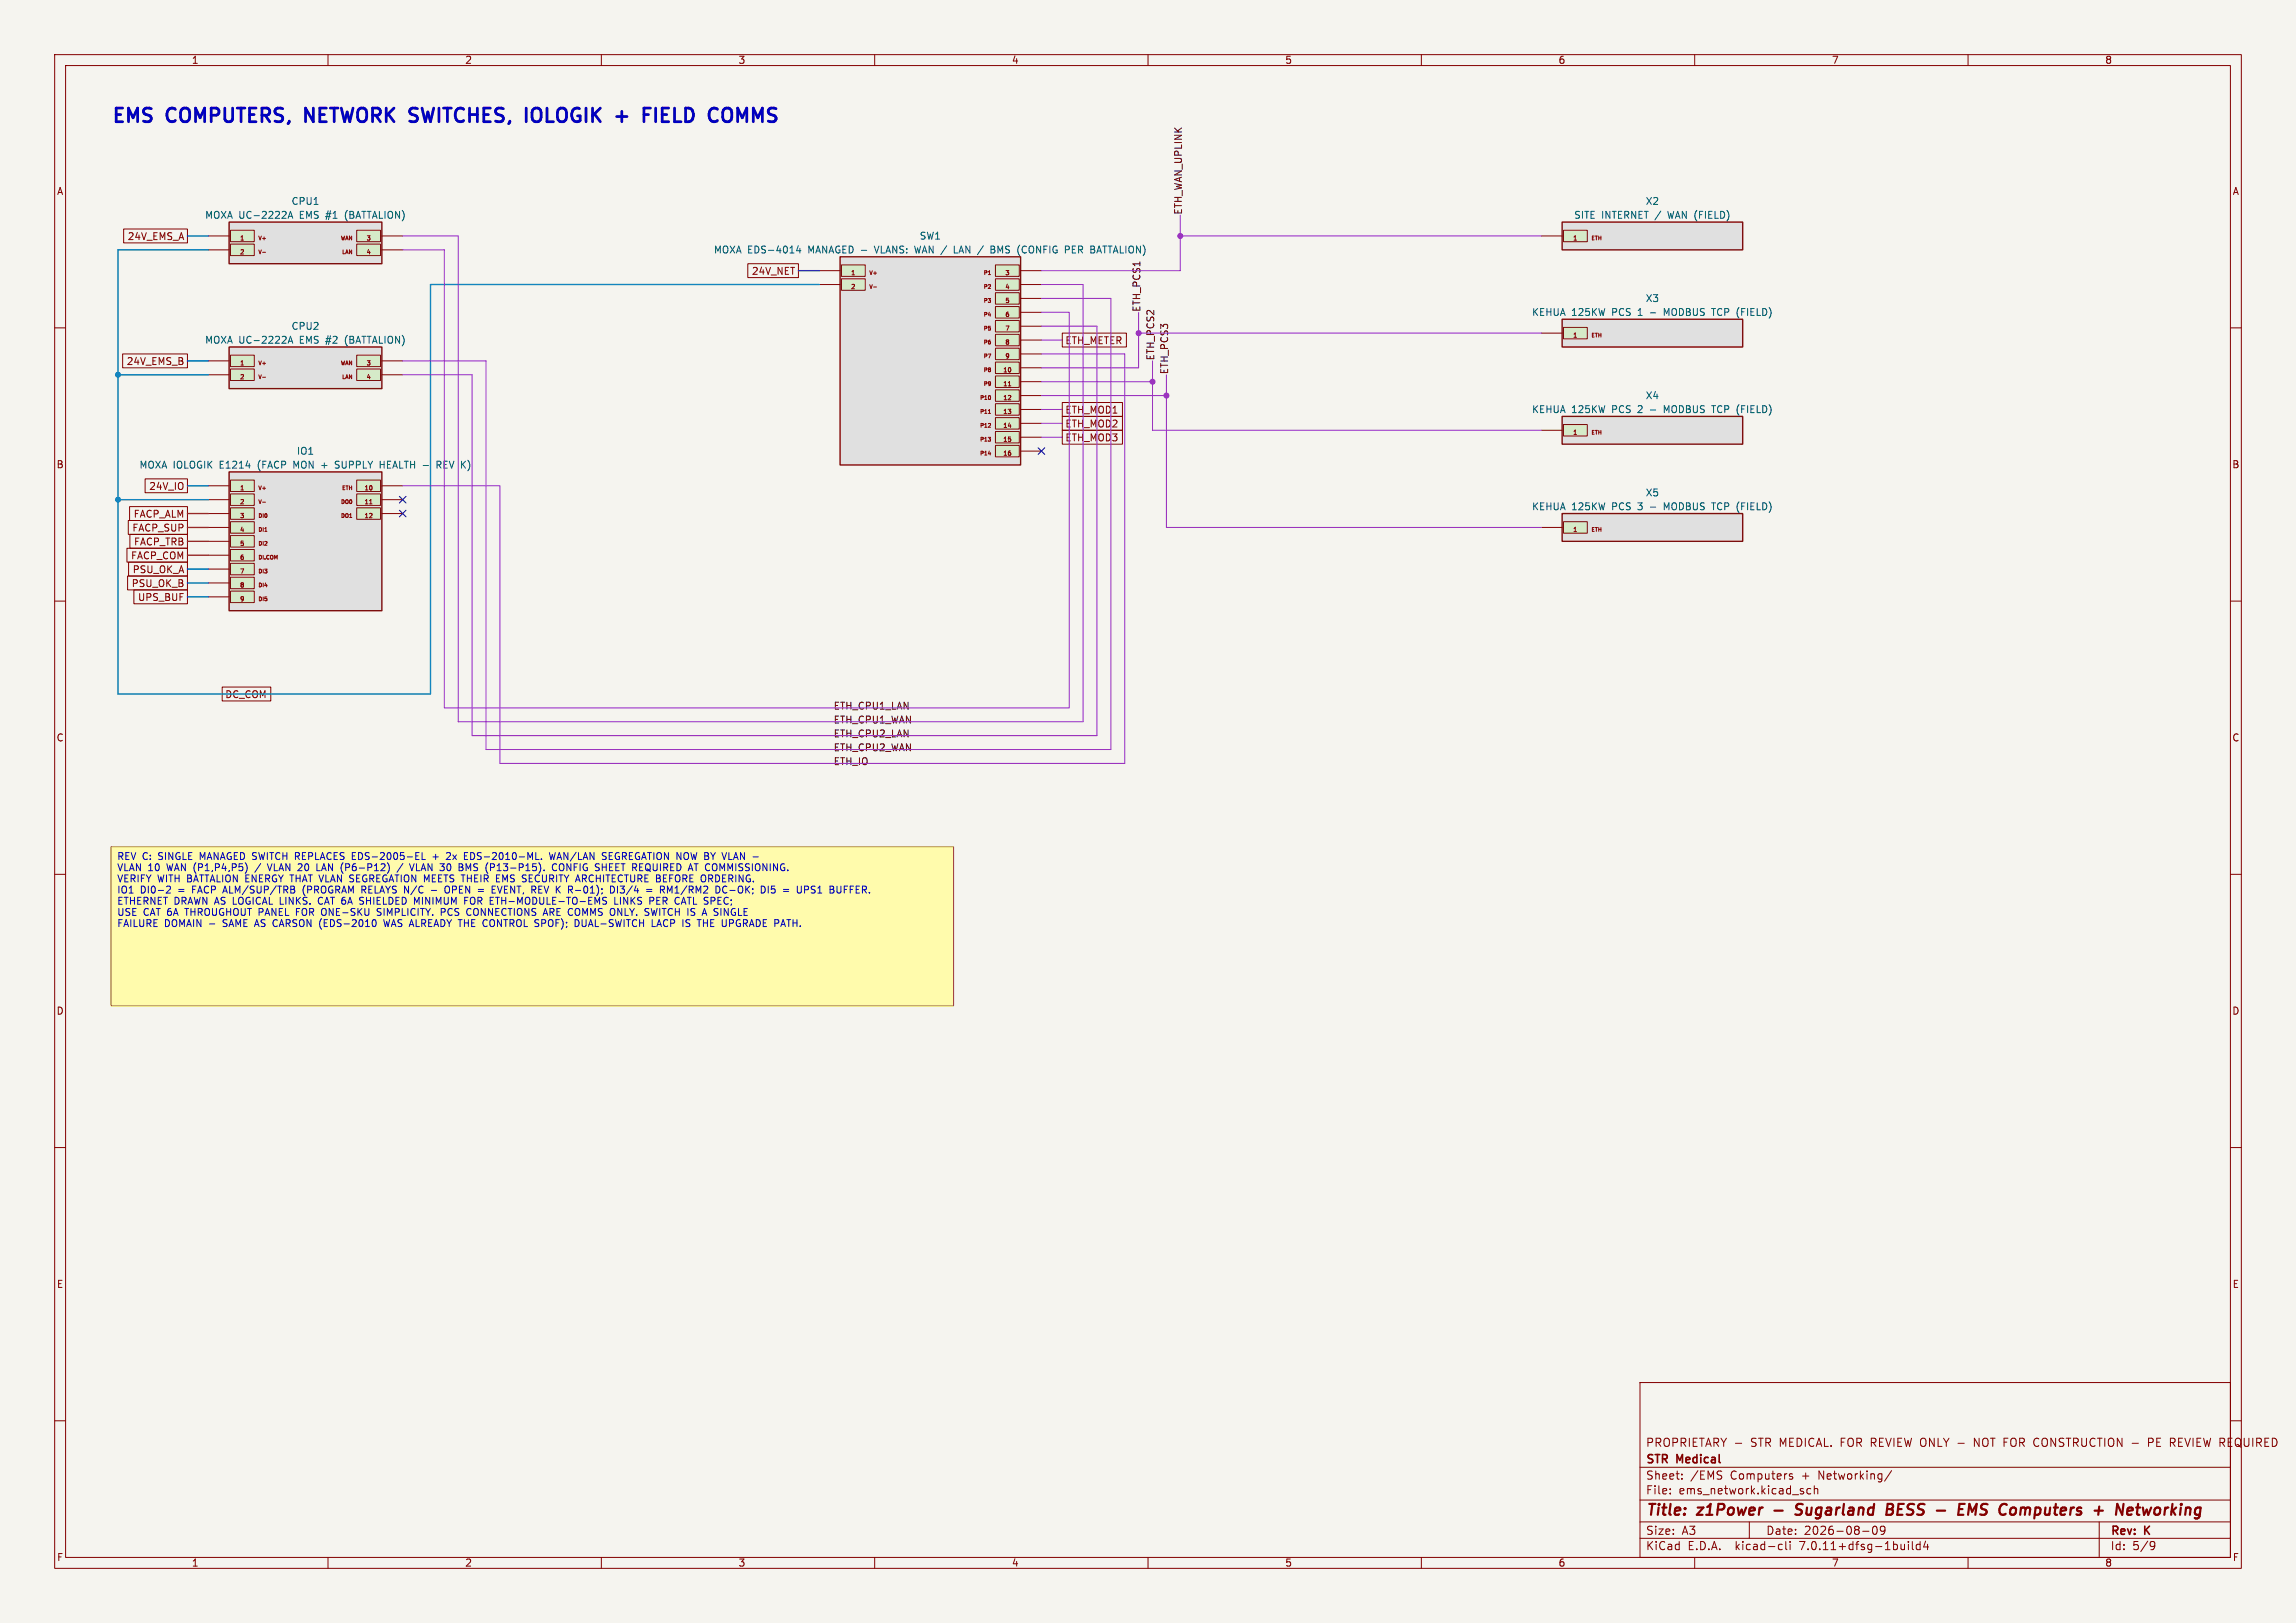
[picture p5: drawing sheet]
<svg xmlns="http://www.w3.org/2000/svg" width="420mm" height="297mm" viewBox="0 0 420 297" stroke-linecap="round" stroke-linejoin="round" font-family="sans-serif">
<defs><g id="words">
<g font-size="3.5" fill="#0000c2">
<text x="20.3" y="22.6">EMS</text>
<text x="30.7" y="22.6">COMPUTERS,</text>
<text x="57" y="22.6">NETWORK SWITCHES,</text>
<text x="99.3" y="22.6">IOLOGIK</text>
<text x="116.9" y="22.6">+</text>
<text x="122.9" y="22.6">FIELD</text>
<text x="135.9" y="22.6">COMMS</text>
</g>
<g font-size="2.8" fill="#840000">
<text x="301" y="277.9">Title:</text>
<text x="310.6" y="277.9">z1Power</text>
<text x="330.2" y="277.9">Sugarland</text>
<text x="347.5" y="277.9">BESS</text>
<text x="357.5" y="277.9">-</text>
<text x="362.3" y="277.9">EMS</text>
<text x="370.6" y="277.9">Computers</text>
<text x="388.7" y="277.9">+</text>
<text x="393.5" y="277.9">Networking</text>
</g>
<g font-size="2.1" fill="#840000">
<text x="301" y="268.2">STR</text>
<text x="301" y="265">PROPRIETARY -</text>
<text x="306.8" y="268.2">Medical</text>
<text x="320.3" y="265">STR MEDICAL. FOR REVIEW ONLY -</text>
<text x="362" y="265">NOT FOR CONSTRUCTION -</text>
<text x="394.4" y="265">PE REVIEW REQUIRED</text>
<text x="301" y="273.7">File:</text>
<text x="301" y="271">Sheet:</text>
<text x="307.1" y="273.7">ems_network.kicad_sch</text>
<text x="309.2" y="271">/EMS</text>
<text x="316.6" y="271">Computers</text>
<text x="329.7" y="271">+</text>
<text x="332.9" y="271">Networking/</text>
<text x="301" y="281.1">Size:</text>
<text x="307.6" y="281.1">A3</text>
<text x="323" y="281.1">Date:</text>
<text x="330" y="281.1">2026-08-09</text>
<text x="386" y="281.3">Rev:</text>
<text x="392.4" y="281.3">K</text>
<text x="301" y="283.9">KiCad</text>
<text x="308.7" y="283.9">E.D.A.</text>
<text x="317.6" y="283.9">kicad-cli</text>
<text x="329.5" y="283.9">7.0.11+dfsg-1build4</text>
<text x="386" y="283.9">Id:</text>
<text x="390.1" y="283.9">5/9</text>
</g>
<g font-size="1.8" fill="#840000">
<text x="35" y="11.9">1</text>
<text x="85" y="11.9">2</text>
<text x="135" y="11.9">3</text>
<text x="185" y="11.9">4</text>
<text x="235" y="11.9">5</text>
<text x="285" y="11.9">6</text>
<text x="335" y="11.9">7</text>
<text x="385" y="11.9">8</text>
<text x="10.3" y="35.9">A</text>
<text x="408.3" y="35.9">A</text>
<text x="23.3" y="44.1">24V_EMS_A</text>
<text x="137.4" y="50.5">24V_NET</text>
<text x="194.8" y="63.2">ETH_METER</text>
<text x="23.1" y="67">24V_EMS_B</text>
<text x="194.8" y="75.9">ETH_MOD1</text>
<text x="194.8" y="78.4">ETH_MOD2</text>
<text x="194.8" y="81">ETH_MOD3</text>
<text x="10.3" y="85.9">B</text>
<text x="27.2" y="89.9">24V_IO</text>
<text x="408.2" y="85.9">B</text>
<text x="24.4" y="94.9">FACP_ALM</text>
<text x="24.1" y="97.5">FACP_SUP</text>
<text x="24.4" y="100">FACP_TRB</text>
<text x="23.9" y="102.6">FACP_COM</text>
<text x="24" y="107.6">PSU_OK_B</text>
<text x="24.2" y="105.1">PSU_OK_A</text>
<text x="25.1" y="110.2">UPS_BUF</text>
<text x="41.1" y="128">DC_COM</text>
<text x="10.3" y="135.9">C</text>
<text x="408.2" y="135.9">C</text>
<text x="10.3" y="185.9">D</text>
<text x="408.2" y="185.9">D</text>
<text x="10.3" y="235.9">E</text>
<text x="408.3" y="235.9">E</text>
<text x="10.3" y="285.9">F</text>
<text x="35" y="286.9">1</text>
<text x="85" y="286.9">2</text>
<text x="135" y="286.9">3</text>
<text x="185" y="286.9">4</text>
<text x="235" y="286.9">5</text>
<text x="285" y="286.9">6</text>
<text x="335" y="286.9">7</text>
<text x="385" y="286.9">8</text>
<text x="408.3" y="285.9">F</text>
</g>
<g font-size="1.8" fill="#006464">
<text x="37.4" y="40.2">MOXA UC-2222A</text>
<text x="53.2" y="37.7">CPU1</text>
<text x="54.9" y="40.2">EMS #1</text>
<text x="63.6" y="40.2">(BATTALION)</text>
<text x="287.9" y="40.2">SITE INTERNET /</text>
<text x="300.9" y="37.7">X2</text>
<text x="305.4" y="40.2">WAN (FIELD)</text>
<text x="130.5" y="46.6">MOXA EDS-4014</text>
<text x="148" y="46.6">MANAGED -</text>
<text x="160.5" y="46.6">VLANS: WAN /</text>
<text x="168.1" y="44">SW1</text>
<text x="175.6" y="46.6">LAN /</text>
<text x="182.7" y="46.6">BMS</text>
<text x="187.8" y="46.6">(CONFIG</text>
<text x="196.7" y="46.6">PER BATTALION)</text>
<text x="280.1" y="58">KEHUA</text>
<text x="287.5" y="58">125KW</text>
<text x="295" y="58">PCS</text>
<text x="299.9" y="58">1</text>
<text x="300.9" y="55.5">X3</text>
<text x="302.3" y="58">-</text>
<text x="305" y="58">MODBUS</text>
<text x="314.1" y="58">TCP (FIELD)</text>
<text x="37.4" y="63.1">MOXA UC-2222A</text>
<text x="53.2" y="60.6">CPU2</text>
<text x="54.9" y="63.1">EMS #2</text>
<text x="63.6" y="63.1">(BATTALION)</text>
<text x="280.1" y="75.8">KEHUA</text>
<text x="287.5" y="75.8">125KW</text>
<text x="295" y="75.8">PCS</text>
<text x="299.9" y="75.8">2</text>
<text x="300.9" y="73.3">X4</text>
<text x="302.3" y="75.8">-</text>
<text x="305" y="75.8">MODBUS</text>
<text x="314.1" y="75.8">TCP (FIELD)</text>
<text x="54.2" y="83.4">IO1</text>
<text x="25.4" y="86">MOXA IOLOGIK</text>
<text x="40.3" y="86">E1214</text>
<text x="47.4" y="86">(FACP</text>
<text x="54.2" y="86">MON +</text>
<text x="62.2" y="86">SUPPLY</text>
<text x="70.6" y="86">HEALTH -</text>
<text x="81.4" y="86">REV K)</text>
<text x="280.1" y="93.6">KEHUA</text>
<text x="287.5" y="93.6">125KW</text>
<text x="295" y="93.6">PCS</text>
<text x="299.9" y="93.6">3</text>
<text x="300.9" y="91">X5</text>
<text x="302.3" y="93.6">-</text>
<text x="305" y="93.6">MODBUS</text>
<text x="314.1" y="93.6">TCP (FIELD)</text>
</g>
<g font-size="1.8" fill="#0f0f0f">
<text x="216.4" y="39.4" transform="rotate(-90 216.4 39.4)">ETH_WAN_UPLINK</text>
<text x="208.8" y="57.2" transform="rotate(-90 208.8 57.2)">ETH_PCS1</text>
<text x="211.3" y="66" transform="rotate(-90 211.3 66)">ETH_PCS2</text>
<text x="213.9" y="68.6" transform="rotate(-90 213.9 68.6)">ETH_PCS3</text>
<text x="152.4" y="130.1">ETH_CPU1_LAN</text>
<text x="152.4" y="132.6">ETH_CPU1_WAN</text>
<text x="152.4" y="135.1">ETH_CPU2_LAN</text>
<text x="152.4" y="137.7">ETH_CPU2_WAN</text>
<text x="152.4" y="140.2">ETH_IO</text>
</g>
<g font-size="1.8" fill="#0000c2">
<text x="21.3" y="157.7">REV C:</text>
<text x="21.3" y="159.7">VLAN 10</text>
<text x="21.3" y="161.8">VERIFY WITH BATTALION ENERGY THAT VLAN SEGREGATION MEETS THEIR EMS SECURITY ARCHITECTURE BEFORE ORDERING.</text>
<text x="29.1" y="157.7">SINGLE</text>
<text x="30.6" y="159.7">WAN (P1,P4,P5)</text>
<text x="36.8" y="157.7">MANAGED SWITCH REPLACES EDS-2005-EL</text>
<text x="47.2" y="159.7">/</text>
<text x="49.7" y="159.7">VLAN 20</text>
<text x="59" y="159.7">LAN (P6-P12)</text>
<text x="74.2" y="159.7">/</text>
<text x="76.7" y="159.7">VLAN 30</text>
<text x="80.2" y="157.7">+</text>
<text x="83" y="157.7">2x</text>
<text x="86" y="159.7">BMS</text>
<text x="86.4" y="157.7">EDS-2010-ML.</text>
<text x="91.1" y="159.7">(P13-P15).</text>
<text x="102.2" y="157.7">WAN/LAN</text>
<text x="103.5" y="159.7">CONFIG SHEET REQUIRED AT COMMISSIONING.</text>
<text x="112.1" y="157.7">SEGREGATION NOW BY VLAN -</text>
<text x="21.3" y="163.8">IO1</text>
<text x="21.3" y="165.9">ETHERNET DRAWN AS LOGICAL LINKS.</text>
<text x="21.3" y="167.9">USE CAT 6A</text>
<text x="25.7" y="163.8">DI0-2</text>
<text x="32.7" y="163.8">=</text>
<text x="34.2" y="167.9">THROUGHOUT PANEL FOR ONE-SKU</text>
<text x="35.4" y="163.8">FACP ALM/SUP/TRB</text>
<text x="56" y="163.8">(PROGRAM</text>
<text x="58.9" y="165.9">CAT 6A</text>
<text x="66.9" y="165.9">SHIELDED</text>
<text x="67" y="163.8">RELAYS N/C</text>
<text x="70.1" y="167.9">SIMPLICITY.</text>
<text x="77" y="165.9">MINIMUM</text>
<text x="81.9" y="167.9">PCS</text>
<text x="82.9" y="163.8">OPEN =</text>
<text x="86.4" y="165.9">FOR ETH-MODULE-TO-EMS</text>
<text x="86.9" y="167.9">CONNECTIONS ARE COMMS ONLY.</text>
<text x="91.9" y="163.8">EVENT, REV K</text>
<text x="106.4" y="163.8">R-01);</text>
<text x="114.3" y="165.9">LINKS</text>
<text x="114.3" y="163.8">DI3/4</text>
<text x="120.3" y="167.9">SWITCH IS</text>
<text x="120.9" y="165.9">PER CATL SPEC;</text>
<text x="121.1" y="163.8">=</text>
<text x="123.9" y="163.8">RM1/RM2</text>
<text x="131.3" y="167.9">A SINGLE</text>
<text x="134.2" y="163.8">DC-OK;</text>
<text x="142.7" y="163.8">DI5</text>
<text x="147" y="163.8">=</text>
<text x="149.7" y="163.8">UPS1</text>
<text x="155.9" y="163.8">BUFFER.</text>
<text x="21.3" y="170">FAILURE</text>
<text x="30.1" y="170">DOMAIN -</text>
<text x="41.1" y="170">SAME AS CARSON (EDS-2010</text>
<text x="71.3" y="170">WAS ALREADY THE CONTROL SPOF);</text>
<text x="107.2" y="170">DUAL-SWITCH</text>
<text x="121.5" y="170">LACP IS</text>
<text x="130.4" y="170">THE UPGRADE PATH.</text>
</g>
<g font-size="1.1" fill="#840000">
<text x="43.9" y="44.1">1</text>
<text x="43.9" y="46.7">2</text>
<text x="67" y="44.1">3</text>
<text x="67" y="46.7">4</text>
<text x="287.7" y="44.1">1</text>
<text x="155.6" y="50.5">1</text>
<text x="155.6" y="53">2</text>
<text x="183.8" y="50.5">3</text>
<text x="183.8" y="53">4</text>
<text x="183.8" y="55.6">5</text>
<text x="183.8" y="58.1">6</text>
<text x="183.8" y="60.6">7</text>
<text x="183.8" y="63.2">8</text>
<text x="183.8" y="65.7">9</text>
<text x="287.7" y="61.9">1</text>
<text x="43.9" y="67">1</text>
<text x="43.9" y="69.5">2</text>
<text x="67" y="67">3</text>
<text x="67" y="69.5">4</text>
<text x="183.5" y="68.3">10</text>
<text x="183.5" y="70.8">11</text>
<text x="183.5" y="73.3">12</text>
<text x="183.5" y="75.9">13</text>
<text x="183.5" y="78.4">14</text>
<text x="183.5" y="81">15</text>
<text x="183.5" y="83.5">16</text>
<text x="287.7" y="79.7">1</text>
<text x="43.9" y="89.8">1</text>
<text x="66.6" y="89.8">10</text>
<text x="43.9" y="92.4">2</text>
<text x="43.9" y="94.9">3</text>
<text x="66.6" y="92.4">11</text>
<text x="66.6" y="94.9">12</text>
<text x="43.9" y="97.5">4</text>
<text x="43.9" y="100">5</text>
<text x="287.7" y="97.5">1</text>
<text x="43.9" y="102.5">6</text>
<text x="43.9" y="105.1">7</text>
<text x="43.9" y="107.6">8</text>
<text x="43.9" y="110.2">9</text>
</g>
<g font-size="1" fill="#840000">
<text x="47.2" y="44.1">V+</text>
<text x="47.2" y="46.6">V-</text>
<text x="62.3" y="44.1">WAN</text>
<text x="62.5" y="46.6">LAN</text>
<text x="291.1" y="44.1">ETH</text>
<text x="159" y="50.4">V+</text>
<text x="159" y="53">V-</text>
<text x="179.9" y="50.4">P1</text>
<text x="179.9" y="53">P2</text>
<text x="179.9" y="55.5">P3</text>
<text x="179.9" y="58">P4</text>
<text x="179.9" y="60.6">P5</text>
<text x="179.9" y="63.1">P6</text>
<text x="179.9" y="65.7">P7</text>
<text x="291.1" y="61.8">ETH</text>
<text x="47.2" y="66.9">V+</text>
<text x="47.2" y="69.5">V-</text>
<text x="62.3" y="66.9">WAN</text>
<text x="62.5" y="69.5">LAN</text>
<text x="179.9" y="68.2">P8</text>
<text x="179.9" y="70.7">P9</text>
<text x="179.2" y="73.3">P10</text>
<text x="179.2" y="75.8">P11</text>
<text x="179.2" y="78.4">P12</text>
<text x="179.2" y="80.9">P13</text>
<text x="179.2" y="83.4">P14</text>
<text x="291.1" y="79.6">ETH</text>
<text x="47.2" y="89.8">V+</text>
<text x="62.5" y="89.8">ETH</text>
<text x="47.2" y="94.9">DI0</text>
<text x="47.2" y="92.3">V-</text>
<text x="62.3" y="92.3">DO0</text>
<text x="62.3" y="94.9">DO1</text>
<text x="47.2" y="97.4">DI1</text>
<text x="47.2" y="99.9">DI2</text>
<text x="291.1" y="97.4">ETH</text>
<text x="47.2" y="102.5">DI.COM</text>
<text x="47.2" y="105">DI3</text>
<text x="47.2" y="107.6">DI4</text>
<text x="47.2" y="110.1">DI5</text>
</g>
</g></defs>
<path d="M0 0h420v297h-420z" fill="#f5f4ef" stroke="#f5f4ef" stroke-width=".18"/>
<g fill="none" stroke="#840000" stroke-width=".18">
<path d="M10 10h400v277h-400zM12 12h396v273h-396zM60 10v2M110 10v2M160 10v2M210 10v2M260 10v2M310 10v2M360 10v2M10 60h2M22.6 41.9h11.7v2.6h-11.7zM38.1 43.2h3.8"/>
<path d="M38.1 45.7h3.8M48 46.2h.6M69.8 43.2h3.9M69.8 45.7h3.9M136.8 48.3h9.2v2.5h-9.2zM149.9 49.5h3.8M149.9 52.1h3.8M159.8 52.5h.5M186.7 49.5h3.8M186.7 52.1h3.8M186.7 54.6h3.8M186.7 57.2h3.8"/>
<path d="M186.7 59.7h3.8M281.9 43.2h3.8M408 60h2M22.4 64.8h11.9v2.5h-11.9zM38.1 66h3.8M38.1 68.6h3.8M48 69h.6M69.8 66h3.9M69.8 68.6h3.9M180.8 75.6h.4M184.4 70.6h.5M186.7 67.3h3.8"/>
<path d="M186.7 69.9h3.8M186.7 72.4h3.8M186.7 74.9h3.8M186.7 77.5h3.8M186.7 62.2h3.8M186.7 64.8h3.8M194.3 76.2h11v2.5h-11zM194.3 73.7h11v2.5h-11zM194.3 78.7h11v2.6h-11zM194.3 61h11.7v2.5h-11.7zM281.9 61h3.8M281.9 78.7h3.8"/>
<path d="M23.5 95.2h10.8v2.6h-10.8zM23.7 92.7h10.6v2.6h-10.6zM23.8 97.8h10.5v2.5h-10.5zM26.5 87.6h7.8v2.6h-7.8zM38.1 96.5h3.8M38.1 88.9h3.8M38.1 91.4h3.8M38.1 94h3.8M38.1 99.1h3.8M48 91.9h.6M67.6 92.2h.5M69.8 88.9h3.9"/>
<path d="M69.8 91.4h3.9M69.8 94h3.9M186.7 80h3.8M186.7 82.6h3.8M281.9 96.5h3.8M10 110h2M23.2 100.3h11.1v2.6h-11.1zM23.3 105.4h11v2.6h-11zM23.5 102.9h10.8v2.5h-10.8zM24.5 107.9h9.8v2.6h-9.8zM38.1 101.6h3.8M38.1 104.1h3.8"/>
<path d="M38.1 106.7h3.8M38.1 109.2h3.8M408 110h2M40.6 125.7h8.9v2.6h-8.9zM10 160h2M408 160h2M10 210h2M408 210h2M10 260h2M300 253h108v32h-108zM408 260h2M300 278.5h108"/>
<path d="M300 274.5h108M300 268.5h108M305.5 273.2v.2M305.5 272.5v.1M307.7 270.5v.2M307.7 269.8v.1M317.4 264.1h1.2M320 278.5v3M327.4 270.1l.5 .2v.1v.2l-.5 .1M327.4 269.8h.5M331.2 272.5l-.4-.1-.3 .3v.4l.2 .2h.5M331.9 272.5l.2-.1 .3 .1 .1 .9"/>
<path d="M331.9 271.9v1.5M342.7 279.4a.81 .81 0 0 0 .3 1.4l.2-.2 .2-.4-.2-.8M344 279.4l-.1 .5 .2 .2 .4 .1 .3-.3M344.7 279.4a.99 .99 0 0 1-.3 1.4h-.3M346 269.1l-1.3 1.9M361.2 264.7v-1.5l.8 1.5M384 278.5v6.5M393 264l.7-.1 .2-.2-.1-.4-.2-.1h-.6v1.5M60 285v2M110 285v2M160 285v2M210 285v2"/>
<path d="M260 285v2M300 281.5h108M310 285v2M325.6 282.6l.4 .1M326 283.5l-.4 .1M326.7 282.1v1.3l.2 .2M327.4 282.1v.1M327.4 282.6v1M340.7 280.2h1.2M349.1 282.1v.1M349.1 282.6v1M349.8 282.1v1.3l.2 .2"/>
<path d="M351.2 282.7l-.4-.1-.3 .3v.4l.2 .2h.5M351.2 282.1v1.5M352.2 282l-.3 1.1h.9M352.6 282.6v1M360 285v2M393.6 282.1l.5 .1a.99 .99 0 0 1-.4 1.4h-.3M394.2 282.7l-.3 .3h-.3"/>
</g>
<g fill="none" stroke="#840000" stroke-width=".4">
<path d="M324.6 276.4h1.5M329.5 277a.84 .84 0 0 1-1.1 .1M329.5 275.2l-.7 .1a.46 .46 0 0 0-.2 .5 .46 .46 0 0 0 .3 .4l.5 .1M345.2 276.2h.6M345.3 275.2h.7a.49 .49 0 0 1 .3 .5 .49 .49 0 0 1-.5 .5l.3 .1a.58 .58 0 0 1-.3 .9h-.8zM359.4 275.2h-1l-.2 2M360 277.2l.3-2 .4 1.4 .9-1.4-.3 2M369.7 275.9l-.2 1.3M370 275.9l-.3 .2M388.4 275.2l-.2 2-.9-2-.2 2M390.7 275.9h.8M391.1 275.2l-.2 1.7"/>
<path d="M392 275.9l.2 1.3 .5-.9 .3 .9"/>
</g>
<path d="M20.3 154.9h154.1v29.2h-154.1z" fill="#fffbac" stroke="#fffbac" stroke-width=".18"/>
<g fill="#e0e0e0" stroke="#e0e0e0" stroke-width=".18">
<path d="M285.7 94h33.1v5.1h-33.1z"/>
<path d="M285.7 58.4h33.1v5.1h-33.1z"/>
<path d="M285.7 40.6h33.1v5.1h-33.1z"/>
<path d="M285.7 76.2h33.1v5.1h-33.1z"/>
<path d="M41.9 63.5h27.9v7.6h-27.9z"/>
<path d="M41.9 40.6h27.9v7.7h-27.9z"/>
<path d="M41.9 86.4h27.9v25.4h-27.9z"/>
<path d="M153.7 47h33v38.1h-33z"/>
</g>
<g fill="#d5eac8" stroke="#d5eac8" stroke-width=".18">
<path d="M286 95.5h4.3v2.1h-4.3z"/>
<path d="M286 59.9h4.3v2.1h-4.3z"/>
<path d="M286 42.1h4.3v2.1h-4.3z"/>
<path d="M286 77.7h4.3v2.1h-4.3z"/>
<path d="M42.2 67.5h4.3v2.1h-4.3z"/>
<path d="M42.2 65h4.3v2.1h-4.3z"/>
<path d="M65.3 67.5h4.3v2.1h-4.3z"/>
<path d="M65.3 65h4.3v2.1h-4.3z"/>
<path d="M42.2 44.7h4.3v2.1h-4.3z"/>
<path d="M42.2 42.1h4.3v2.1h-4.3z"/>
<path d="M65.3 44.7h4.3v2.1h-4.3z"/>
<path d="M65.3 42.1h4.3v2.1h-4.3z"/>
<path d="M42.2 108.2h4.3v2.1h-4.3z"/>
<path d="M42.2 105.6h4.3v2.1h-4.3z"/>
<path d="M42.2 103.1h4.3v2.1h-4.3z"/>
<path d="M42.2 100.5h4.3v2.1h-4.3z"/>
<path d="M42.2 98h4.3v2.1h-4.3z"/>
<path d="M42.2 95.5h4.3v2.1h-4.3z"/>
<path d="M42.2 92.9h4.3v2.1h-4.3z"/>
<path d="M42.2 90.4h4.3v2.1h-4.3z"/>
<path d="M42.2 87.8h4.3v2.1h-4.3z"/>
<path d="M65.3 92.9h4.3v2.1h-4.3z"/>
<path d="M65.3 90.4h4.3v2.1h-4.3z"/>
<path d="M65.3 87.8h4.3v2.1h-4.3z"/>
<path d="M153.9 51h4.4v2.1h-4.4z"/>
<path d="M153.9 48.5h4.4v2.1h-4.4z"/>
<path d="M182.1 81.5h4.3v2.1h-4.3z"/>
<path d="M182.1 79h4.3v2.1h-4.3z"/>
<path d="M182.1 76.4h4.3v2.1h-4.3z"/>
<path d="M182.1 73.9h4.3v2.1h-4.3z"/>
<path d="M182.1 71.3h4.3v2.1h-4.3z"/>
<path d="M182.1 68.8h4.3v2.1h-4.3z"/>
<path d="M182.1 66.3h4.3v2.1h-4.3z"/>
<path d="M182.1 63.7h4.3v2.1h-4.3z"/>
<path d="M182.1 61.2h4.3v2.1h-4.3z"/>
<path d="M182.1 58.6h4.3v2.1h-4.3z"/>
<path d="M182.1 56.1h4.3v2.1h-4.3z"/>
<path d="M182.1 53.6h4.3v2.1h-4.3z"/>
<path d="M182.1 51h4.3v2.1h-4.3z"/>
<path d="M182.1 48.5h4.3v2.1h-4.3z"/>
</g>
<path d="M41.9 40.6h27.9v7.7h-27.9zM153.7 47h33v38.1h-33zM285.7 58.4h33.1v5.1h-33.1zM285.7 40.6h33.1v5.1h-33.1zM41.9 63.5h27.9v7.6h-27.9zM285.7 76.2h33.1v5.1h-33.1zM41.9 86.4h27.9v25.4h-27.9zM285.7 94h33.1v5.1h-33.1z" fill="none" stroke="#7a0b0b" stroke-width=".25"/>
<g fill="none" stroke="#7a0b0b" stroke-width=".18">
<path d="M42.2 44.7h4.3v2.1h-4.3zM42.2 42.1h4.3v2.1h-4.3zM65.3 44.7h4.3v2.1h-4.3zM65.3 42.1h4.3v2.1h-4.3zM153.9 51h4.4v2.1h-4.4zM153.9 48.5h4.4v2.1h-4.4zM182.1 58.6h4.3v2.1h-4.3zM182.1 56.1h4.3v2.1h-4.3zM182.1 53.6h4.3v2.1h-4.3zM182.1 51h4.3v2.1h-4.3zM182.1 48.5h4.3v2.1h-4.3zM286 59.9h4.3v2.1h-4.3z"/>
<path d="M286 42.1h4.3v2.1h-4.3zM42.2 67.5h4.3v2.1h-4.3zM42.2 65h4.3v2.1h-4.3zM65.3 67.5h4.3v2.1h-4.3zM65.3 65h4.3v2.1h-4.3zM182.1 79h4.3v2.1h-4.3zM182.1 76.4h4.3v2.1h-4.3zM182.1 73.9h4.3v2.1h-4.3zM182.1 71.3h4.3v2.1h-4.3zM182.1 68.8h4.3v2.1h-4.3zM182.1 66.3h4.3v2.1h-4.3zM182.1 63.7h4.3v2.1h-4.3z"/>
<path d="M182.1 61.2h4.3v2.1h-4.3zM286 77.7h4.3v2.1h-4.3zM42.2 98h4.3v2.1h-4.3zM42.2 95.5h4.3v2.1h-4.3zM42.2 92.9h4.3v2.1h-4.3zM42.2 90.4h4.3v2.1h-4.3zM42.2 87.8h4.3v2.1h-4.3zM65.3 92.9h4.3v2.1h-4.3zM65.3 90.4h4.3v2.1h-4.3zM65.3 87.8h4.3v2.1h-4.3zM182.1 81.5h4.3v2.1h-4.3zM286 95.5h4.3v2.1h-4.3z"/>
<path d="M42.2 108.2h4.3v2.1h-4.3zM42.2 105.6h4.3v2.1h-4.3zM42.2 103.1h4.3v2.1h-4.3zM42.2 100.5h4.3v2.1h-4.3z"/>
</g>
<g fill="none" stroke="#006464" stroke-width=".18">
<path d="M52.7 39.9l.4-1.2 .5 1.2M52.8 39.6h.6M146 45l-.3 .9h.8M146.3 45.5v.8M159.9 45l.5 1.3M174.6 45v1.3h.6M181.3 45l.6 .2v.2l-.2 .2M181.3 45.6h.4M181.7 45.6l.3 .3-.1 .3-.6 .1M187 46l.4 .3M187.4 45l-.4 .3M196.2 45.6h.4"/>
<path d="M196.8 45h-.6v1.3h.6M304.9 57.4l-.5-.9v1.2M313.1 56.5h.7M313.4 56.5v1.2M52.7 62.8l.4-1.3 .5 1.3M52.8 62.4h.6M304.9 75.1l-.5-.9v1.3M313.1 74.2h.7M313.4 74.2v1.3M61.3 85.6l.5 .1M61.9 84.4h-.3l-.3 .2 .1 .3 .4 .2M69.5 85h.8"/>
<path d="M79.9 85.1l.7-.1 .1-.2-.1-.3-.7-.1v1.3M80.3 85.1l.4 .6M304.9 92.9l-.5-.9v1.3M313.1 92h.7M313.4 92v1.3"/>
</g>
<path d="M98.4 19.8h-.5l-.5 .3M122.3 19.8h-1.2v2.5h1.2M55.9 22.3v-2.5l1.4 2.5M97.4 21.9l.5 .4h.5M121.1 21h.9" fill="none" stroke="#0000c2" stroke-width=".5"/>
<path d="M20.3 154.9h154.1v29.2h-154.1z" fill="none" stroke="#a08c00" stroke-width=".18"/>
<g fill="none" stroke="#0000c2" stroke-width=".18">
<path d="M45.1 158.2a1.48 1.48 0 0 1-.2 1.6M48.9 158.1l.4 1.2M58 158.1v1.2h.6M71.2 158.4v.9M73.7 158l-1.1 1.6M75.8 158.1l-.5 1.2M77.2 156v1.3h.6M79.2 156.8h1M81.7 156.1l.5-.1 .2 .3M82.4 156.4l-.8 .9h.8M84.9 157.3h.7M84.9 156h.7"/>
<path d="M85.7 159l-.4-.9v1.2M90.5 158.3l-.2 .4M98 157.3h.6M99 157.2v.1M100.5 156l.3 1.3 .2-.9 .3 .9 .3-1.3M101.8 158.1a.59 .59 0 0 0-.8 .6 .59 .59 0 0 0 .8 .6v-.1M102.4 158.2a.85 .85 0 0 0 .2 1.1l.5-.1M110.7 156l.2 .1M110.8 156.7l.1 .2-.1 .3M111.4 156.6h.5M112 156h-.6v1.3h.6M31.2 162.4l-.1 .3-.7 .7h.8"/>
<path d="M53.9 162.4l-.3 .4 .3 .2v.3l-.7 .1M55.6 162.3l-.2 .5 .2 .7M58.2 164.7l.3 .7M66 164.8l.4 .1M66 164.2l.5 .1M66.2 162.8h.5M66.4 165.4l-.4 .1M66.5 162.8l.4 .6M68.5 168.3a.79 .79 0 0 1 0 1.3M69 167.5h.6M69 166.5l.1 .3 .5 .2M70.2 168.3l.3 1.3 .2-.9 .3 .9"/>
<path d="M75.8 164.2l.4 .9 .5-.9M78.9 162.9h1M81.4 162.3a.85 .85 0 0 0 .3 1.1 .43 .43 0 0 0 .5-.4v-.7M81.4 166.5l-.1 .3-.6 .1M86.2 167.4l-.1 .1M91 162.2l.4 1.2M105.3 162.9h.9M106.5 168.3v1l.1 .2 .4 .1M112.3 162.3a.66 .66 0 0 1 .1 .8 .66 .66 0 0 1-.7 .3M112.5 164.2v1.3h.6M112.9 162.2v1.2M113.4 163.3l.6 .1"/>
<path d="M113.5 164.2v1.3M114.2 162.2l-.4 .4h.2M118.3 162.8h.9M118.3 163.1h.9M119.4 167.5l.3-.9 .2 .9M120.1 164.8h.5M120.1 169.6l.5-1.3 .4 1.3M120.3 169.2h.6M120.8 164.2h-.7v1.3h.7M120.8 162.2v1.2M121.5 162.4v.2M122.1 163.4v-1.2l.4 .9 .4-.9v1.2"/>
<path d="M130.6 167.5h.2M132.3 163.2l.3 .2 .4-.1M133.5 162.9h1M141.7 162.2h-.6v.6l.2-.2 .4 .1 .1 .2-.1 .4-.1 .1-.5-.1M146 163.4h.5M146.6 162.2v1M147.9 162.6l-.1-.4h-.6v1.2M148.5 162.7l.5 .2 .1 .3-.2 .2h-.5M149.1 162.2h-.6l-.1 .2v.2M154.4 162.8h.5M154.4 162.2h.6"/>
</g>
<g fill="none" stroke="#9628c8" stroke-width=".18">
<path d="M215.9 39.4v10.1h-25.4M73.7 43.2h10.1v88.9h114.3v-80h-7.6M73.7 45.7h7.6v83.8h114.3v-72.3h-5.1M190.5 59.7h10.2v74.9h-114.3v-66h-12.7M190.5 54.6h12.7v82.6h-114.3v-71.2h-15.2M208.3 57.2v10.1h-17.8M215.9 43.2h66M190.5 64.8h15.2v74.9h-114.3v-50.8h-17.7M190.5 72.4h22.9M190.5 62.2h3.8M190.5 69.9h20.3M190.5 77.5h3.8"/>
<path d="M190.5 74.9h3.8M208.3 61h73.6M210.8 66v12.7h71.1M213.4 68.6v27.9h68.5M190.5 80h3.8"/>
</g>
<path d="M34.3 43.2h3.8M146 49.5h3.9M34.3 66h3.8M34.3 88.9h3.8M34.3 104.1h3.8M34.3 106.7h3.8M34.3 109.2h3.8" fill="none" stroke="#0044d6" stroke-width=".25"/>
<path d="M38.1 45.7h-16.5v81.3h57.1v-74.9h71.2M21.6 68.6h16.5M21.6 91.4h16.5" fill="none" stroke="#0082d6" stroke-width=".25"/>
<path d="M34.3 99.1h3.8M34.3 96.5h3.8M34.3 94h3.8M34.3 101.6h3.8" fill="none" stroke="#b22222" stroke-width=".25"/>
<path d="M73.1 90.8l1.2 1.2M73.1 93.4l1.2 1.2M74.3 90.8l-1.2 1.2M74.3 93.4l-1.2 1.2M189.9 81.9l1.2 1.3M191.1 81.9l-1.2 1.3" fill="none" stroke="#000084" stroke-width=".18"/>
<g fill="#0082d6" stroke="#0082d6" stroke-width=".18">
<circle cx="21.6" cy="68.6" r=".46"/>
<circle cx="21.6" cy="91.4" r=".46"/>
</g>
<g fill="#9628c8" stroke="#9628c8" stroke-width=".18">
<circle cx="215.9" cy="43.2" r=".46"/>
<circle cx="208.3" cy="61" r=".46"/>
<circle cx="210.8" cy="69.9" r=".46"/>
<circle cx="213.4" cy="72.4" r=".46"/>
</g>
<use href="#words"/>
</svg>
